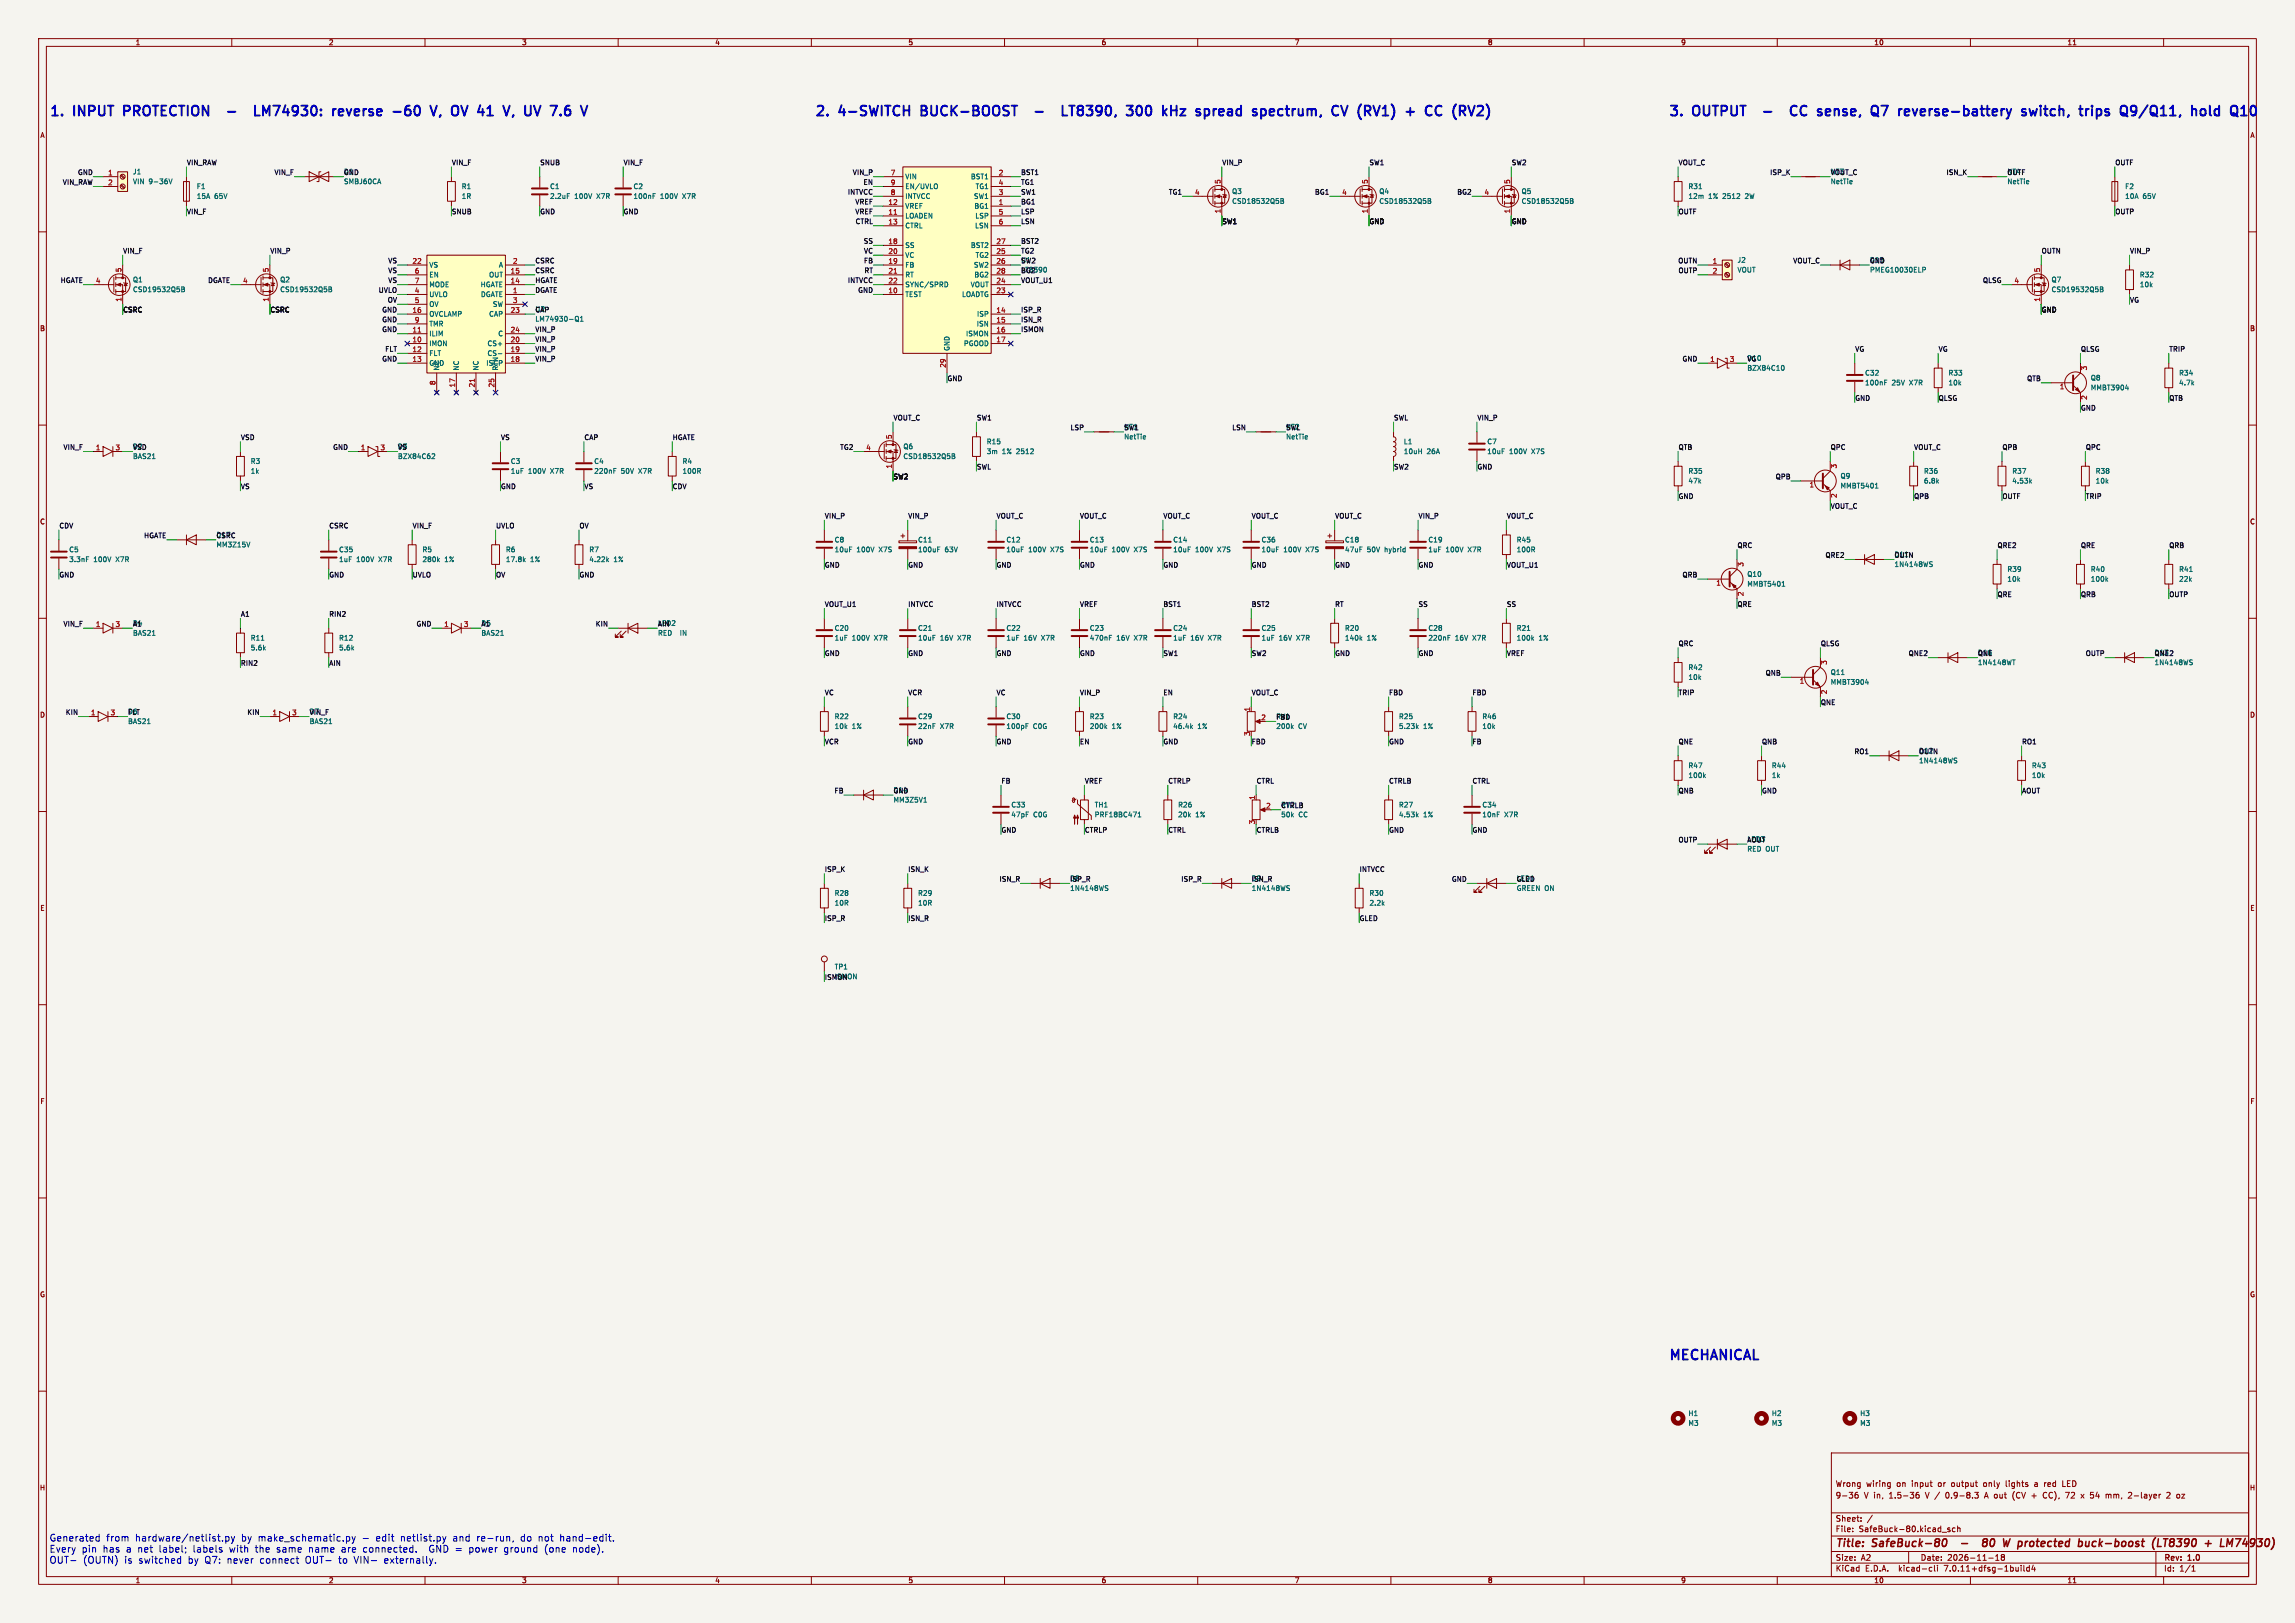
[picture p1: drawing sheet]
<svg xmlns="http://www.w3.org/2000/svg" width="594mm" height="420mm" viewBox="0 0 594 420" stroke-linecap="round" stroke-linejoin="round" font-family="sans-serif">
<defs><g id="words">
<g font-size="3.5" fill="#0000c2">
<text x="12.7" y="30.2">1.</text>
<text x="19.3" y="30.2">INPUT</text>
<text x="33.2" y="30.2">PROTECTION</text>
<text x="71.2" y="30.2">LM74930:</text>
<text x="92.4" y="30.2">reverse</text>
<text x="109" y="30.2">-60</text>
<text x="119.9" y="30.2">V,</text>
<text x="126.3" y="30.2">OV</text>
<text x="134.1" y="30.2">41</text>
<text x="141.9" y="30.2">V,</text>
<text x="148.2" y="30.2">UV</text>
<text x="210.8" y="30.2">2.</text>
<text x="217.4" y="30.2">4-SWITCH</text>
<text x="239.6" y="30.2">BUCK-BOOST</text>
<text x="280.2" y="30.2">LT8390,</text>
<text x="298" y="30.2">300</text>
<text x="308.2" y="30.2">kHz</text>
<text x="317.9" y="30.2">spread</text>
<text x="333.6" y="30.2">spectrum,</text>
<text x="355.2" y="30.2">CV</text>
<text x="362.8" y="30.2">(RV1)</text>
<text x="376.3" y="30.2">+</text>
<text x="382.4" y="30.2">CC</text>
<text x="431.8" y="30.2">3.</text>
<text x="438.4" y="30.2">OUTPUT</text>
<text x="467.7" y="30.2">CC</text>
<text x="475.8" y="30.2">sense,</text>
<text x="490.7" y="30.2">Q7</text>
<text x="498.7" y="30.2">reverse-battery</text>
<text x="531.7" y="30.2">switch,</text>
<text x="547.7" y="30.2">trips</text>
<text x="559.2" y="30.2">Q9/Q11,</text>
<text x="578.6" y="30.2">hold</text>
<text x="431.8" y="352.1">MECHANICAL</text>
</g>
<g font-size="2.8" fill="#840000">
<text x="475" y="400.9">Title:</text>
<text x="484.7" y="400.9">SafeBuck-80</text>
<text x="516.4" y="400.9">80</text>
<text x="522.6" y="400.9">W protected</text>
<text x="543.6" y="400.9">buck-boost</text>
<text x="563.5" y="400.9">(LT8390</text>
<text x="582.8" y="400.9">LM74930)</text>
</g>
<g font-size="2.5" fill="#0000c2">
<text x="12.7" y="399">Generated</text>
<text x="12.7" y="401.9">Every</text>
<text x="21.1" y="401.9">pin</text>
<text x="26.6" y="401.9">has</text>
<text x="27.4" y="399">from</text>
<text x="32.7" y="401.9">a net</text>
<text x="35" y="399">hardware/netlist.py</text>
<text x="41.4" y="401.9">label;</text>
<text x="50.3" y="401.9">labels</text>
<text x="59.8" y="401.9">with</text>
<text x="62.5" y="399">by</text>
<text x="66.6" y="401.9">the</text>
<text x="67" y="399">make_schematic.py</text>
<text x="72.2" y="401.9">same</text>
<text x="80.6" y="401.9">name</text>
<text x="89.2" y="401.9">are</text>
<text x="94" y="399">-</text>
<text x="94.9" y="401.9">connected.</text>
<text x="97.6" y="399">edit</text>
<text x="104.1" y="399">netlist.py</text>
<text x="112.2" y="401.9">GND =</text>
<text x="117.7" y="399">and</text>
<text x="122.7" y="401.9">power</text>
<text x="124" y="399">re-run,</text>
<text x="131.9" y="401.9">ground</text>
<text x="135.5" y="399">do</text>
<text x="140.1" y="399">not</text>
<text x="142.5" y="401.9">(one</text>
<text x="145.8" y="399">hand-edit.</text>
<text x="149.8" y="401.9">node).</text>
<text x="12.7" y="404.7">OUT-</text>
<text x="21.4" y="404.7">(OUTN)</text>
<text x="32.2" y="404.7">is</text>
<text x="35.9" y="404.7">switched</text>
<text x="48.8" y="404.7">by</text>
<text x="53.3" y="404.7">Q7:</text>
<text x="59.1" y="404.7">never</text>
<text x="67.7" y="404.7">connect</text>
<text x="79.6" y="404.7">OUT-</text>
<text x="88.3" y="404.7">to</text>
<text x="92.4" y="404.7">VIN-</text>
<text x="100.3" y="404.7">externally.</text>
</g>
<g font-size="2.1" fill="#840000">
<text x="475" y="388">9-36</text>
<text x="475" y="385">Wrong</text>
<text x="482.4" y="388">V in,</text>
<text x="483" y="385">wiring</text>
<text x="489.1" y="388">1.5-36</text>
<text x="491" y="385">on</text>
<text x="495" y="385">input</text>
<text x="498.7" y="388">V /</text>
<text x="501.9" y="385">or</text>
<text x="504.2" y="388">0.9-8.3</text>
<text x="505.5" y="385">output</text>
<text x="513.9" y="385">only</text>
<text x="514.5" y="388">A out</text>
<text x="519.9" y="385">lights</text>
<text x="521.9" y="388">(CV</text>
<text x="527" y="388">+</text>
<text x="527.5" y="385">a</text>
<text x="530.1" y="385">red</text>
<text x="530.2" y="388">CC),</text>
<text x="535" y="385">LED</text>
<text x="536.2" y="388">72</text>
<text x="540.3" y="388">x</text>
<text x="542.8" y="388">54</text>
<text x="547" y="388">mm,</text>
<text x="553" y="388">2-layer</text>
<text x="563.1" y="388">2</text>
<text x="475" y="394">Sheet:</text>
<text x="475" y="396.7">File:</text>
<text x="481.1" y="396.7">SafeBuck-80.kicad_sch</text>
<text x="475" y="406.9">KiCad</text>
<text x="475" y="404.1">Size:</text>
<text x="481.7" y="404.1">A2</text>
<text x="482.7" y="406.9">E.D.A.</text>
<text x="491.6" y="406.9">kicad-cli</text>
<text x="497" y="404.1">Date:</text>
<text x="503.5" y="406.9">7.0.11+dfsg-1build4</text>
<text x="504" y="404.1">2026-11-18</text>
<text x="560" y="404.3">Rev:</text>
<text x="560" y="406.9">Id:</text>
<text x="564.1" y="406.9">1/1</text>
<text x="566.4" y="404.3">1.0</text>
</g>
<g font-size="1.8" fill="#840000">
<text x="35" y="11.9">1</text>
<text x="85" y="11.9">2</text>
<text x="135" y="11.9">3</text>
<text x="185" y="11.9">4</text>
<text x="235" y="11.9">5</text>
<text x="285" y="11.9">6</text>
<text x="335" y="11.9">7</text>
<text x="385" y="11.9">8</text>
<text x="435" y="11.9">9</text>
<text x="485" y="11.9">10</text>
<text x="535" y="11.9">11</text>
<text x="10.3" y="35.9">A</text>
<text x="582.3" y="35.9">A</text>
<text x="10.3" y="85.9">B</text>
<text x="582.3" y="85.9">B</text>
<text x="10.3" y="135.9">C</text>
<text x="582.3" y="135.9">C</text>
<text x="10.3" y="185.9">D</text>
<text x="582.3" y="185.9">D</text>
<text x="10.3" y="235.9">E</text>
<text x="582.3" y="235.9">E</text>
<text x="10.3" y="285.9">F</text>
<text x="582.3" y="285.9">F</text>
<text x="10.3" y="335.9">G</text>
<text x="582.3" y="335.9">G</text>
<text x="10.2" y="385.9">H</text>
<text x="582.2" y="385.9">H</text>
<text x="35" y="409.9">1</text>
<text x="85" y="409.9">2</text>
<text x="135" y="409.9">3</text>
<text x="185" y="409.9">4</text>
<text x="235" y="409.9">5</text>
<text x="285" y="409.9">6</text>
<text x="335" y="409.9">7</text>
<text x="385" y="409.9">8</text>
<text x="435" y="409.9">9</text>
<text x="485" y="409.9">10</text>
<text x="535" y="409.9">11</text>
</g>
<g font-size="1.8" fill="#0f0f0f">
<text x="16.1" y="47.9">VIN_RAW</text>
<text x="20.1" y="45.4">GND</text>
<text x="48.3" y="42.8">VIN_RAW</text>
<text x="70.9" y="45.4">VIN_F</text>
<text x="88.9" y="45.4">GND</text>
<text x="88.9" y="45.3">D1</text>
<text x="116.8" y="42.8">VIN_F</text>
<text x="139.7" y="42.8">SNUB</text>
<text x="161.3" y="42.8">VIN_F</text>
<text x="220.6" y="45.4">VIN_P</text>
<text x="223.4" y="47.9">EN</text>
<text x="264.2" y="47.9">TG1</text>
<text x="264.2" y="45.4">BST1</text>
<text x="316.2" y="42.8">VIN_P</text>
<text x="354.3" y="42.8">SW1</text>
<text x="391.2" y="42.8">SW2</text>
<text x="434.3" y="42.8">VOUT_C</text>
<text x="458" y="45.4">ISP_K</text>
<text x="473.7" y="45.4">VOUT_C</text>
<text x="473.7" y="45.3">NT3</text>
<text x="503.7" y="45.4">ISN_K</text>
<text x="519.4" y="45.4">OUTF</text>
<text x="519.4" y="45.3">NT4</text>
<text x="547.4" y="42.8">OUTF</text>
<text x="219.3" y="50.4">INTVCC</text>
<text x="221.3" y="53">VREF</text>
<text x="264.2" y="53">BG1</text>
<text x="264.2" y="50.4">SW1</text>
<text x="302.4" y="50.4">TG1</text>
<text x="340.2" y="50.4">BG1</text>
<text x="377" y="50.4">BG2</text>
<text x="48.3" y="55.5">VIN_F</text>
<text x="116.8" y="55.5">SNUB</text>
<text x="139.7" y="55.5">GND</text>
<text x="161.3" y="55.5">GND</text>
<text x="221.3" y="55.5">VREF</text>
<text x="221.3" y="58.1">CTRL</text>
<text x="264.2" y="58.1">LSN</text>
<text x="264.2" y="55.5">LSP</text>
<text x="316.2" y="58.1">SW1</text>
<text x="354.3" y="58.1">GND</text>
<text x="391.2" y="58.1">GND</text>
<text x="434.3" y="55.5">OUTF</text>
<text x="547.4" y="55.5">OUTP</text>
<text x="31.7" y="65.7">VIN_F</text>
<text x="69.8" y="65.7">VIN_P</text>
<text x="223.4" y="63.1">SS</text>
<text x="223.5" y="65.7">VC</text>
<text x="264.2" y="65.7">TG2</text>
<text x="264.2" y="63.1">BST2</text>
<text x="528.3" y="65.7">OUTN</text>
<text x="551.2" y="65.7">VIN_P</text>
<text x="100.4" y="68.2">VS</text>
<text x="100.4" y="70.8">VS</text>
<text x="138.4" y="70.8">CSRC</text>
<text x="138.4" y="68.2">CSRC</text>
<text x="223.5" y="68.2">FB</text>
<text x="223.6" y="70.8">RT</text>
<text x="264.2" y="70.8">BG2</text>
<text x="264.2" y="68.2">SW2</text>
<text x="264.2" y="68.2">U1</text>
<text x="434.3" y="68.2">OUTN</text>
<text x="434.3" y="70.8">OUTP</text>
<text x="464" y="68.2">VOUT_C</text>
<text x="483.9" y="68.2">D15</text>
<text x="15.6" y="73.3">HGATE</text>
<text x="53.7" y="73.3">DGATE</text>
<text x="97.9" y="75.8">UVLO</text>
<text x="100.4" y="73.3">VS</text>
<text x="138.4" y="75.8">DGATE</text>
<text x="138.4" y="73.3">HGATE</text>
<text x="219.3" y="73.3">INTVCC</text>
<text x="222" y="75.8">GND</text>
<text x="264.2" y="73.3">VOUT_U1</text>
<text x="513.1" y="73.3">QLSG</text>
<text x="31.7" y="80.9">CSRC</text>
<text x="69.8" y="80.9">CSRC</text>
<text x="98.8" y="80.9">GND</text>
<text x="98.8" y="83.5">GND</text>
<text x="100.2" y="78.4">OV</text>
<text x="138.4" y="80.9">CAP</text>
<text x="138.4" y="80.9">U2</text>
<text x="264.2" y="80.9">ISP_R</text>
<text x="264.2" y="83.5">ISN_R</text>
<text x="528.3" y="80.9">GND</text>
<text x="551.2" y="78.4">VG</text>
<text x="98.8" y="86">GND</text>
<text x="138.4" y="86">VIN_P</text>
<text x="138.4" y="88.5">VIN_P</text>
<text x="264.2" y="86">ISMON</text>
<text x="98.8" y="93.6">GND</text>
<text x="99.6" y="91.1">FLT</text>
<text x="138.4" y="93.6">VIN_P</text>
<text x="138.4" y="91.1">VIN_P</text>
<text x="435.3" y="93.6">GND</text>
<text x="452.1" y="93.6">VG</text>
<text x="480.1" y="91.1">VG</text>
<text x="501.6" y="91.1">VG</text>
<text x="538.5" y="91.1">QLSG</text>
<text x="561.3" y="91.1">TRIP</text>
<text x="245.1" y="98.7">GND</text>
<text x="524.5" y="98.7">QTB</text>
<text x="480.1" y="103.8">GND</text>
<text x="501.6" y="103.8">QLSG</text>
<text x="538.5" y="106.3">GND</text>
<text x="561.3" y="103.8">QTB</text>
<text x="62.2" y="113.9">VSD</text>
<text x="129.5" y="113.9">VS</text>
<text x="151.1" y="113.9">CAP</text>
<text x="174" y="113.9">HGATE</text>
<text x="231.1" y="108.9">VOUT_C</text>
<text x="252.7" y="108.9">SW1</text>
<text x="277" y="111.4">LSP</text>
<text x="290.8" y="111.4">NT1</text>
<text x="318.8" y="111.4">LSN</text>
<text x="332.8" y="111.4">NT2</text>
<text x="360.7" y="108.9">SWL</text>
<text x="382.3" y="108.9">VIN_P</text>
<text x="16.3" y="116.5">VIN_F</text>
<text x="34.3" y="116.5">VSD</text>
<text x="34.3" y="116.4">D2</text>
<text x="86.1" y="116.5">GND</text>
<text x="102.9" y="116.4">D3</text>
<text x="217.3" y="116.5">TG2</text>
<text x="434.3" y="116.5">QTB</text>
<text x="473.7" y="116.5">QPC</text>
<text x="495.3" y="116.5">VOUT_C</text>
<text x="518.2" y="116.5">QPB</text>
<text x="539.8" y="116.5">QPC</text>
<text x="231.1" y="124.1">SW2</text>
<text x="252.7" y="121.6">SWL</text>
<text x="360.7" y="121.6">SW2</text>
<text x="382.3" y="121.6">GND</text>
<text x="459.5" y="124.1">QPB</text>
<text x="62.2" y="126.6">VS</text>
<text x="129.5" y="126.6">GND</text>
<text x="151.1" y="126.6">VS</text>
<text x="174" y="126.6">CDV</text>
<text x="434.3" y="129.2">GND</text>
<text x="473.7" y="131.7">VOUT_C</text>
<text x="495.3" y="129.2">QPB</text>
<text x="518.2" y="129.2">OUTF</text>
<text x="539.8" y="129.2">TRIP</text>
<text x="15.2" y="136.8">CDV</text>
<text x="85.1" y="136.8">CSRC</text>
<text x="106.7" y="136.8">VIN_F</text>
<text x="128.3" y="136.8">UVLO</text>
<text x="149.9" y="136.8">OV</text>
<text x="213.4" y="134.3">VIN_P</text>
<text x="234.9" y="134.3">VIN_P</text>
<text x="257.8" y="134.3">VOUT_C</text>
<text x="279.4" y="134.3">VOUT_C</text>
<text x="301" y="134.3">VOUT_C</text>
<text x="323.8" y="134.3">VOUT_C</text>
<text x="345.4" y="134.3">VOUT_C</text>
<text x="367" y="134.3">VIN_P</text>
<text x="389.9" y="134.3">VOUT_C</text>
<text x="37.2" y="139.3">HGATE</text>
<text x="55.9" y="139.3">CSRC</text>
<text x="55.9" y="139.3">D17</text>
<text x="449.6" y="141.9">QRC</text>
<text x="516.9" y="141.9">QRE2</text>
<text x="538.5" y="141.9">QRE</text>
<text x="561.3" y="141.9">QRB</text>
<text x="15.2" y="149.5">GND</text>
<text x="85.1" y="149.5">GND</text>
<text x="106.7" y="149.5">UVLO</text>
<text x="128.3" y="149.5">OV</text>
<text x="149.9" y="149.5">GND</text>
<text x="213.4" y="147">GND</text>
<text x="234.9" y="147">GND</text>
<text x="257.8" y="147">GND</text>
<text x="279.4" y="147">GND</text>
<text x="301" y="147">GND</text>
<text x="323.8" y="147">GND</text>
<text x="345.4" y="147">GND</text>
<text x="367" y="147">GND</text>
<text x="389.9" y="147">VOUT_U1</text>
<text x="435.3" y="149.5">QRB</text>
<text x="472.4" y="144.4">QRE2</text>
<text x="490.2" y="144.4">OUTN</text>
<text x="490.2" y="144.4">D11</text>
<text x="516.9" y="154.6">QRE</text>
<text x="538.5" y="154.6">QRB</text>
<text x="561.3" y="154.6">OUTP</text>
<text x="62.2" y="159.7">A1</text>
<text x="85.1" y="159.7">RIN2</text>
<text x="213.4" y="157.1">VOUT_U1</text>
<text x="234.9" y="157.1">INTVCC</text>
<text x="257.8" y="157.1">INTVCC</text>
<text x="279.4" y="157.1">VREF</text>
<text x="301" y="157.1">BST1</text>
<text x="323.8" y="157.1">BST2</text>
<text x="345.4" y="157.1">RT</text>
<text x="367" y="157.1">SS</text>
<text x="389.9" y="157.1">SS</text>
<text x="449.6" y="157.1">QRE</text>
<text x="16.3" y="162.2">VIN_F</text>
<text x="34.3" y="162.2">A1</text>
<text x="107.7" y="162.2">GND</text>
<text x="124.5" y="162.2">A1</text>
<text x="154.1" y="162.2">KIN</text>
<text x="170.2" y="162.2">AIN</text>
<text x="434.3" y="167.3">QRC</text>
<text x="471.2" y="167.3">QLSG</text>
<text x="62.2" y="172.4">RIN2</text>
<text x="85.1" y="172.4">AIN</text>
<text x="213.4" y="169.8">GND</text>
<text x="234.9" y="169.8">GND</text>
<text x="257.8" y="169.8">GND</text>
<text x="279.4" y="169.8">GND</text>
<text x="301" y="169.8">SW1</text>
<text x="323.8" y="169.8">SW2</text>
<text x="345.4" y="169.8">GND</text>
<text x="367" y="169.8">GND</text>
<text x="389.9" y="169.8">VREF</text>
<text x="493.9" y="169.8">QNE2</text>
<text x="511.8" y="169.8">D16</text>
<text x="539.7" y="169.8">OUTP</text>
<text x="557.5" y="169.8">QNE2</text>
<text x="557.5" y="169.8">D13</text>
<text x="213.4" y="180">VC</text>
<text x="234.9" y="180">VCR</text>
<text x="257.8" y="180">VC</text>
<text x="279.4" y="180">VIN_P</text>
<text x="301" y="180">EN</text>
<text x="323.8" y="180">VOUT_C</text>
<text x="359.4" y="180">FBD</text>
<text x="381" y="180">FBD</text>
<text x="434.3" y="180">TRIP</text>
<text x="456.9" y="174.9">QNB</text>
<text x="16.9" y="185.1">KIN</text>
<text x="33" y="185">D6</text>
<text x="63.9" y="185.1">KIN</text>
<text x="80" y="185.1">VIN_F</text>
<text x="80" y="185">D7</text>
<text x="471.2" y="182.5">QNE</text>
<text x="330.2" y="186.3">RV1</text>
<text x="213.4" y="192.7">VCR</text>
<text x="234.9" y="192.7">GND</text>
<text x="257.8" y="192.7">GND</text>
<text x="279.4" y="192.7">EN</text>
<text x="301" y="192.7">GND</text>
<text x="323.8" y="192.7">FBD</text>
<text x="359.4" y="192.7">GND</text>
<text x="381" y="192.7">FB</text>
<text x="434.3" y="192.7">QNE</text>
<text x="455.9" y="192.7">QNB</text>
<text x="479.9" y="195.2">RO1</text>
<text x="496.6" y="195.2">OUTN</text>
<text x="496.6" y="195.2">D12</text>
<text x="523.2" y="192.7">RO1</text>
<text x="259.1" y="202.9">FB</text>
<text x="280.7" y="202.9">VREF</text>
<text x="302.3" y="202.9">CTRLP</text>
<text x="325.1" y="202.9">CTRL</text>
<text x="359.4" y="202.9">CTRLB</text>
<text x="381" y="202.9">CTRL</text>
<text x="215.9" y="205.4">FB</text>
<text x="231.1" y="205.3">D14</text>
<text x="331.5" y="209.2">CTRLB</text>
<text x="331.5" y="209.1">RV2</text>
<text x="434.3" y="205.4">QNB</text>
<text x="455.9" y="205.4">GND</text>
<text x="523.2" y="205.4">AOUT</text>
<text x="259.1" y="215.6">GND</text>
<text x="280.7" y="215.6">CTRLP</text>
<text x="302.3" y="215.6">CTRL</text>
<text x="325.1" y="215.6">CTRLB</text>
<text x="359.4" y="215.6">GND</text>
<text x="381" y="215.6">GND</text>
<text x="434.3" y="218.1">OUTP</text>
<text x="452.1" y="218">LED3</text>
<text x="213.4" y="225.7">ISP_K</text>
<text x="234.9" y="225.7">ISN_K</text>
<text x="351.8" y="225.7">INTVCC</text>
<text x="258.6" y="228.3">ISN_R</text>
<text x="276.9" y="228.3">ISP_R</text>
<text x="276.9" y="228.2">D8</text>
<text x="305.6" y="228.3">ISP_R</text>
<text x="323.8" y="228.3">ISN_R</text>
<text x="323.9" y="228.2">D9</text>
<text x="375.7" y="228.3">GND</text>
<text x="392.4" y="228.2">LED1</text>
<text x="213.4" y="238.4">ISP_R</text>
<text x="234.9" y="238.4">ISN_R</text>
<text x="351.8" y="238.4">GLED</text>
<text x="213.4" y="253.7">ISMON</text>
<text x="215.9" y="253.6">ISMON</text>
</g>
<g font-size="1.8" fill="#a90000">
<text x="27.9" y="45.5">1</text>
<text x="230.4" y="45.5">7</text>
<text x="258.4" y="45.5">2</text>
<text x="316" y="47.7" transform="rotate(-90 316 47.7)">5</text>
<text x="354.1" y="47.7" transform="rotate(-90 354.1 47.7)">5</text>
<text x="390.9" y="47.7" transform="rotate(-90 390.9 47.7)">5</text>
<text x="27.9" y="48">2</text>
<text x="229.8" y="53.1">12</text>
<text x="230.4" y="50.5">8</text>
<text x="230.4" y="48">9</text>
<text x="258.4" y="53.1">1</text>
<text x="258.4" y="50.5">3</text>
<text x="258.4" y="48">4</text>
<text x="309.2" y="50.5">4</text>
<text x="347.3" y="50.5">4</text>
<text x="384.1" y="50.5">4</text>
<text x="229.8" y="55.6">11</text>
<text x="229.8" y="58.2">13</text>
<text x="258.4" y="55.6">5</text>
<text x="258.4" y="58.2">6</text>
<text x="316" y="55.3" transform="rotate(-90 316 55.3)">1</text>
<text x="354.1" y="55.3" transform="rotate(-90 354.1 55.3)">1</text>
<text x="390.9" y="55.3" transform="rotate(-90 390.9 55.3)">1</text>
<text x="229.8" y="63.2">18</text>
<text x="229.8" y="65.8">20</text>
<text x="257.8" y="65.8">25</text>
<text x="257.8" y="63.2">27</text>
<text x="31.5" y="70.6" transform="rotate(-90 31.5 70.6)">5</text>
<text x="69.6" y="70.6" transform="rotate(-90 69.6 70.6)">5</text>
<text x="106.6" y="68.3">22</text>
<text x="107.2" y="70.9">6</text>
<text x="132" y="70.9">15</text>
<text x="132.6" y="68.3">2</text>
<text x="229.8" y="68.3">19</text>
<text x="229.8" y="70.9">21</text>
<text x="257.8" y="68.3">26</text>
<text x="257.8" y="70.9">28</text>
<text x="443.2" y="68.3">1</text>
<text x="443.2" y="70.9">2</text>
<text x="528.1" y="70.6" transform="rotate(-90 528.1 70.6)">5</text>
<text x="24.7" y="73.4">4</text>
<text x="62.8" y="73.4">4</text>
<text x="107.2" y="75.9">4</text>
<text x="107.2" y="73.4">7</text>
<text x="132" y="73.4">14</text>
<text x="132.6" y="75.9">1</text>
<text x="229.8" y="75.9">10</text>
<text x="229.8" y="73.4">22</text>
<text x="257.8" y="75.9">23</text>
<text x="257.8" y="73.4">24</text>
<text x="521.3" y="73.4">4</text>
<text x="31.5" y="78.2" transform="rotate(-90 31.5 78.2)">1</text>
<text x="69.6" y="78.2" transform="rotate(-90 69.6 78.2)">1</text>
<text x="106.6" y="81">16</text>
<text x="107.2" y="78.5">5</text>
<text x="107.2" y="83.6">9</text>
<text x="132" y="81">23</text>
<text x="132.6" y="78.5">3</text>
<text x="257.8" y="81">14</text>
<text x="257.8" y="83.6">15</text>
<text x="528.1" y="78.2" transform="rotate(-90 528.1 78.2)">1</text>
<text x="106.6" y="88.6">10</text>
<text x="106.6" y="86.1">11</text>
<text x="132" y="88.6">20</text>
<text x="132" y="86.1">24</text>
<text x="257.8" y="86.1">16</text>
<text x="257.8" y="88.6">17</text>
<text x="106.6" y="91.2">12</text>
<text x="106.6" y="93.7">13</text>
<text x="132" y="93.7">18</text>
<text x="132" y="91.2">19</text>
<text x="244.9" y="95.3" transform="rotate(-90 244.9 95.3)">29</text>
<text x="442.5" y="93.7">1</text>
<text x="447.6" y="93.7">3</text>
<text x="540.5" y="96" transform="rotate(-90 540.5 96)">3</text>
<text x="112.8" y="99.8" transform="rotate(-90 112.8 99.8)">8</text>
<text x="117.9" y="100.4" transform="rotate(-90 117.9 100.4)">17</text>
<text x="122.9" y="100.4" transform="rotate(-90 122.9 100.4)">21</text>
<text x="128" y="100.4" transform="rotate(-90 128 100.4)">25</text>
<text x="533" y="101">1</text>
<text x="540.5" y="103.6" transform="rotate(-90 540.5 103.6)">2</text>
<text x="230.9" y="113.7" transform="rotate(-90 230.9 113.7)">5</text>
<text x="24.7" y="116.6">1</text>
<text x="29.8" y="116.6">3</text>
<text x="93.3" y="116.6">1</text>
<text x="98.4" y="116.6">3</text>
<text x="224.1" y="116.6">4</text>
<text x="230.9" y="121.4" transform="rotate(-90 230.9 121.4)">1</text>
<text x="475.7" y="121.4" transform="rotate(-90 475.7 121.4)">3</text>
<text x="468.2" y="126.4">1</text>
<text x="475.7" y="129" transform="rotate(-90 475.7 129)">2</text>
<text x="451.6" y="146.8" transform="rotate(-90 451.6 146.8)">3</text>
<text x="444.1" y="151.8">1</text>
<text x="451.6" y="154.4" transform="rotate(-90 451.6 154.4)">2</text>
<text x="24.7" y="162.3">1</text>
<text x="29.8" y="162.3">3</text>
<text x="114.9" y="162.3">1</text>
<text x="119.9" y="162.3">3</text>
<text x="473.2" y="172.2" transform="rotate(-90 473.2 172.2)">3</text>
<text x="465.7" y="177.2">1</text>
<text x="473.2" y="179.8" transform="rotate(-90 473.2 179.8)">2</text>
<text x="23.4" y="185.2">1</text>
<text x="28.5" y="185.2">3</text>
<text x="70.4" y="185.2">1</text>
<text x="75.5" y="185.2">3</text>
<text x="323.6" y="184.2" transform="rotate(-90 323.6 184.2)">1</text>
<text x="323.6" y="190.6" transform="rotate(-90 323.6 190.6)">3</text>
<text x="326.3" y="186.4">2</text>
<text x="324.9" y="207.1" transform="rotate(-90 324.9 207.1)">1</text>
<text x="327.6" y="209.3">2</text>
<text x="324.9" y="213.4" transform="rotate(-90 324.9 213.4)">3</text>
</g>
<g font-size="1.8" fill="#006464">
<text x="34.3" y="45.3">J1</text>
<text x="34.3" y="47.9">VIN</text>
<text x="38.5" y="47.9">9-36V</text>
<text x="88.9" y="47.9">SMBJ60CA</text>
<text x="234.2" y="46.6">VIN</text>
<text x="251.2" y="46.6">BST1</text>
<text x="473.7" y="47.9">NetTie</text>
<text x="519.4" y="47.9">NetTie</text>
<text x="50.8" y="49.1">F1</text>
<text x="50.8" y="51.7">15A</text>
<text x="55.5" y="51.7">65V</text>
<text x="119.4" y="49.1">R1</text>
<text x="119.4" y="51.7">1R</text>
<text x="142.2" y="49.1">C1</text>
<text x="142.2" y="51.7">2.2uF</text>
<text x="148.7" y="51.7">100V</text>
<text x="154.6" y="51.7">X7R</text>
<text x="163.8" y="49.1">C2</text>
<text x="163.8" y="51.7">100nF</text>
<text x="170.9" y="51.7">100V</text>
<text x="176.8" y="51.7">X7R</text>
<text x="234.2" y="51.7">INTVCC</text>
<text x="234.2" y="49.1">EN/UVLO</text>
<text x="252" y="51.7">SW1</text>
<text x="252.4" y="49.1">TG1</text>
<text x="318.8" y="50.4">Q3</text>
<text x="318.8" y="52.9">CSD18532Q5B</text>
<text x="356.9" y="50.4">Q4</text>
<text x="356.9" y="52.9">CSD18532Q5B</text>
<text x="393.7" y="50.4">Q5</text>
<text x="393.7" y="52.9">CSD18532Q5B</text>
<text x="436.9" y="49.1">R31</text>
<text x="436.9" y="51.7">12m</text>
<text x="442.2" y="51.7">1%</text>
<text x="446" y="51.7">2512</text>
<text x="452" y="51.7">2W</text>
<text x="549.9" y="49.1">F2</text>
<text x="549.9" y="51.7">10A</text>
<text x="554.6" y="51.7">65V</text>
<text x="234.2" y="56.7">LOADEN</text>
<text x="234.2" y="54.2">VREF</text>
<text x="234.2" y="59.3">CTRL</text>
<text x="252.1" y="54.2">BG1</text>
<text x="252.3" y="59.3">LSN</text>
<text x="252.3" y="56.7">LSP</text>
<text x="234.2" y="64.4">SS</text>
<text x="251.2" y="64.4">BST2</text>
<text x="111" y="69.4">VS</text>
<text x="111" y="72">EN</text>
<text x="126.5" y="72">OUT</text>
<text x="129" y="69.4">A</text>
<text x="234.2" y="69.4">FB</text>
<text x="234.2" y="66.9">VC</text>
<text x="234.2" y="72">RT</text>
<text x="252" y="69.4">SW2</text>
<text x="252.1" y="72">BG2</text>
<text x="252.4" y="66.9">TG2</text>
<text x="264.2" y="70.7">LT8390</text>
<text x="449.6" y="68.2">J2</text>
<text x="449.6" y="70.7">VOUT</text>
<text x="483.9" y="70.7">PMEG10030ELP</text>
<text x="553.7" y="72">R32</text>
<text x="34.3" y="73.3">Q1</text>
<text x="34.3" y="75.8">CSD19532Q5B</text>
<text x="72.4" y="73.3">Q2</text>
<text x="72.4" y="75.8">CSD19532Q5B</text>
<text x="111" y="77.1">UVLO</text>
<text x="111" y="74.5">MODE</text>
<text x="124.3" y="74.5">HGATE</text>
<text x="124.4" y="77.1">DGATE</text>
<text x="234.2" y="77.1">TEST</text>
<text x="234.2" y="74.5">SYNC/SPRD</text>
<text x="248.9" y="77.1">LOADTG</text>
<text x="251.1" y="74.5">VOUT</text>
<text x="530.9" y="73.3">Q7</text>
<text x="530.9" y="75.8">CSD19532Q5B</text>
<text x="553.7" y="74.5">10k</text>
<text x="111" y="82.1">OVCLAMP</text>
<text x="111" y="79.6">OV</text>
<text x="126.5" y="82.1">CAP</text>
<text x="127.4" y="79.6">SW</text>
<text x="138.4" y="83.4">LM74930-Q1</text>
<text x="252.7" y="82.1">ISP</text>
<text x="111" y="89.8">IMON</text>
<text x="111" y="87.2">ILIM</text>
<text x="111" y="84.7">TMR</text>
<text x="126" y="89.8">CS+</text>
<text x="128.8" y="87.2">C</text>
<text x="249.4" y="89.8">PGOOD</text>
<text x="249.9" y="87.2">ISMON</text>
<text x="252.7" y="84.7">ISN</text>
<text x="111" y="92.3">FLT</text>
<text x="111" y="94.8">GND</text>
<text x="125.7" y="94.8">ISCP</text>
<text x="126" y="92.3">CS-</text>
<text x="246" y="90.9" transform="rotate(-90 246 90.9)">GND</text>
<text x="452.1" y="93.6">D10</text>
<text x="113.9" y="96" transform="rotate(-90 113.9 96)">NC</text>
<text x="119" y="96" transform="rotate(-90 119 96)">NC</text>
<text x="124.1" y="96" transform="rotate(-90 124.1 96)">NC</text>
<text x="129.1" y="96" transform="rotate(-90 129.1 96)">RTN</text>
<text x="452.1" y="96.1">BZX84C10</text>
<text x="482.6" y="97.4">C32</text>
<text x="482.6" y="99.9">100nF</text>
<text x="489.6" y="99.9">25V</text>
<text x="494.3" y="99.9">X7R</text>
<text x="504.2" y="97.4">R33</text>
<text x="504.2" y="99.9">10k</text>
<text x="541" y="98.7">Q8</text>
<text x="541" y="101.2">MMBT3904</text>
<text x="563.9" y="97.4">R34</text>
<text x="563.9" y="99.9">4.7k</text>
<text x="290.8" y="113.9">NetTie</text>
<text x="332.8" y="113.9">NetTie</text>
<text x="34.3" y="119">BAS21</text>
<text x="102.9" y="119">BZX84C62</text>
<text x="233.7" y="116.4">Q6</text>
<text x="233.7" y="119">CSD18532Q5B</text>
<text x="255.3" y="115.2">R15</text>
<text x="255.3" y="117.7">3m</text>
<text x="259.4" y="117.7">1%</text>
<text x="263.2" y="117.7">2512</text>
<text x="363.2" y="115.2">L1</text>
<text x="363.2" y="117.7">10uH</text>
<text x="369.3" y="117.7">26A</text>
<text x="384.8" y="115.2">C7</text>
<text x="384.8" y="117.7">10uF</text>
<text x="390.6" y="117.7">100V</text>
<text x="396.5" y="117.7">X7S</text>
<text x="64.8" y="120.2">R3</text>
<text x="64.8" y="122.8">1k</text>
<text x="132.1" y="120.2">C3</text>
<text x="132.1" y="122.8">1uF</text>
<text x="136.7" y="122.8">100V</text>
<text x="142.6" y="122.8">X7R</text>
<text x="153.7" y="120.2">C4</text>
<text x="153.7" y="122.8">220nF</text>
<text x="160.7" y="122.8">50V</text>
<text x="165.4" y="122.8">X7R</text>
<text x="176.5" y="120.2">R4</text>
<text x="176.5" y="122.8">100R</text>
<text x="436.9" y="122.8">R35</text>
<text x="436.9" y="125.3">47k</text>
<text x="476.3" y="124.1">Q9</text>
<text x="497.9" y="122.8">R36</text>
<text x="497.9" y="125.3">6.8k</text>
<text x="520.7" y="122.8">R37</text>
<text x="520.7" y="125.3">4.53k</text>
<text x="542.3" y="122.8">R38</text>
<text x="542.3" y="125.3">10k</text>
<text x="476.3" y="126.6">MMBT5401</text>
<text x="17.8" y="143.1">C5</text>
<text x="55.9" y="141.8">MM3Z15V</text>
<text x="87.6" y="143.1">C35</text>
<text x="109.2" y="143.1">R5</text>
<text x="130.8" y="143.1">R6</text>
<text x="152.4" y="143.1">R7</text>
<text x="215.9" y="140.6">C8</text>
<text x="215.9" y="143.1">10uF</text>
<text x="221.7" y="143.1">100V</text>
<text x="227.6" y="143.1">X7S</text>
<text x="237.5" y="143.1">100uF</text>
<text x="237.5" y="140.6">C11</text>
<text x="244.5" y="143.1">63V</text>
<text x="260.4" y="140.6">C12</text>
<text x="260.4" y="143.1">10uF</text>
<text x="266.2" y="143.1">100V</text>
<text x="272.1" y="143.1">X7S</text>
<text x="282" y="140.6">C13</text>
<text x="282" y="143.1">10uF</text>
<text x="287.8" y="143.1">100V</text>
<text x="293.7" y="143.1">X7S</text>
<text x="303.5" y="140.6">C14</text>
<text x="303.5" y="143.1">10uF</text>
<text x="309.4" y="143.1">100V</text>
<text x="315.3" y="143.1">X7S</text>
<text x="326.4" y="140.6">C36</text>
<text x="326.4" y="143.1">10uF</text>
<text x="332.2" y="143.1">100V</text>
<text x="338.1" y="143.1">X7S</text>
<text x="348" y="140.6">C18</text>
<text x="348" y="143.1">47uF</text>
<text x="353.8" y="143.1">50V</text>
<text x="358.5" y="143.1">hybrid</text>
<text x="369.6" y="140.6">C19</text>
<text x="369.6" y="143.1">1uF</text>
<text x="374.2" y="143.1">100V</text>
<text x="380.1" y="143.1">X7R</text>
<text x="392.4" y="140.6">R45</text>
<text x="392.4" y="143.1">100R</text>
<text x="17.8" y="145.6">3.3nF</text>
<text x="24.2" y="145.6">100V</text>
<text x="30.1" y="145.6">X7R</text>
<text x="87.6" y="145.6">1uF</text>
<text x="92.3" y="145.6">100V</text>
<text x="98.1" y="145.6">X7R</text>
<text x="109.2" y="145.6">280k</text>
<text x="115.1" y="145.6">1%</text>
<text x="130.8" y="145.6">17.8k</text>
<text x="137.3" y="145.6">1%</text>
<text x="152.4" y="145.6">4.22k</text>
<text x="158.8" y="145.6">1%</text>
<text x="452.1" y="149.5">Q10</text>
<text x="490.2" y="146.9">1N4148WS</text>
<text x="519.4" y="148.2">R39</text>
<text x="541" y="148.2">R40</text>
<text x="563.9" y="148.2">R41</text>
<text x="452.1" y="152">MMBT5401</text>
<text x="519.4" y="150.7">10k</text>
<text x="541" y="150.7">100k</text>
<text x="563.9" y="150.7">22k</text>
<text x="34.3" y="164.7">BAS21</text>
<text x="64.8" y="166">R11</text>
<text x="87.6" y="166">R12</text>
<text x="124.5" y="164.7">BAS21</text>
<text x="170.2" y="164.7">RED</text>
<text x="170.2" y="162.2">LED2</text>
<text x="176.2" y="164.7">IN</text>
<text x="215.9" y="163.4">C20</text>
<text x="215.9" y="166">1uF</text>
<text x="220.5" y="166">100V</text>
<text x="226.4" y="166">X7R</text>
<text x="237.5" y="163.4">C21</text>
<text x="237.5" y="166">10uF</text>
<text x="243.3" y="166">16V</text>
<text x="248" y="166">X7R</text>
<text x="260.4" y="163.4">C22</text>
<text x="260.4" y="166">1uF</text>
<text x="265" y="166">16V</text>
<text x="269.7" y="166">X7R</text>
<text x="282" y="163.4">C23</text>
<text x="282" y="166">470nF</text>
<text x="289" y="166">16V</text>
<text x="293.7" y="166">X7R</text>
<text x="303.5" y="163.4">C24</text>
<text x="303.5" y="166">1uF</text>
<text x="308.2" y="166">16V</text>
<text x="312.8" y="166">X7R</text>
<text x="326.4" y="163.4">C25</text>
<text x="326.4" y="166">1uF</text>
<text x="331" y="166">16V</text>
<text x="335.7" y="166">X7R</text>
<text x="348" y="163.4">R20</text>
<text x="348" y="166">140k</text>
<text x="353.8" y="166">1%</text>
<text x="369.6" y="163.4">C28</text>
<text x="369.6" y="166">220nF</text>
<text x="376.6" y="166">16V</text>
<text x="381.3" y="166">X7R</text>
<text x="392.4" y="163.4">R21</text>
<text x="392.4" y="166">100k</text>
<text x="398.3" y="166">1%</text>
<text x="64.8" y="168.5">5.6k</text>
<text x="87.6" y="168.5">5.6k</text>
<text x="436.9" y="173.6">R42</text>
<text x="511.8" y="172.3">1N4148WT</text>
<text x="557.5" y="172.3">1N4148WS</text>
<text x="436.9" y="176.1">10k</text>
<text x="473.7" y="174.9">Q11</text>
<text x="473.7" y="177.4">MMBT3904</text>
<text x="33" y="187.6">BAS21</text>
<text x="80" y="187.6">BAS21</text>
<text x="215.9" y="186.3">R22</text>
<text x="215.9" y="188.8">10k</text>
<text x="220.5" y="188.8">1%</text>
<text x="237.5" y="186.3">C29</text>
<text x="237.5" y="188.8">22nF</text>
<text x="243.3" y="188.8">X7R</text>
<text x="260.4" y="186.3">C30</text>
<text x="260.4" y="188.8">100pF</text>
<text x="267.4" y="188.8">C0G</text>
<text x="282" y="186.3">R23</text>
<text x="282" y="188.8">200k</text>
<text x="287.8" y="188.8">1%</text>
<text x="303.5" y="186.3">R24</text>
<text x="303.5" y="188.8">46.4k</text>
<text x="310" y="188.8">1%</text>
<text x="330.2" y="188.8">200k</text>
<text x="336" y="188.8">CV</text>
<text x="362" y="186.3">R25</text>
<text x="362" y="188.8">5.23k</text>
<text x="368.4" y="188.8">1%</text>
<text x="383.6" y="186.3">R46</text>
<text x="383.6" y="188.8">10k</text>
<text x="496.6" y="197.7">1N4148WS</text>
<text x="436.9" y="199">R47</text>
<text x="436.9" y="201.5">100k</text>
<text x="458.5" y="199">R44</text>
<text x="458.5" y="201.5">1k</text>
<text x="525.8" y="199">R43</text>
<text x="525.8" y="201.5">10k</text>
<text x="231.1" y="207.9">MM3Z5V1</text>
<text x="261.6" y="209.1">C33</text>
<text x="283.2" y="209.1">TH1</text>
<text x="304.8" y="209.1">R26</text>
<text x="362" y="209.1">R27</text>
<text x="383.6" y="209.1">C34</text>
<text x="261.6" y="211.7">47pF</text>
<text x="267.5" y="211.7">C0G</text>
<text x="283.2" y="211.7">PRF18BC471</text>
<text x="304.8" y="211.7">20k</text>
<text x="309.4" y="211.7">1%</text>
<text x="331.5" y="211.7">50k</text>
<text x="336.1" y="211.7">CC</text>
<text x="362" y="211.7">4.53k</text>
<text x="368.4" y="211.7">1%</text>
<text x="383.6" y="211.7">10nF</text>
<text x="389.4" y="211.7">X7R</text>
<text x="452.1" y="220.6">RED OUT</text>
<text x="215.9" y="232">R28</text>
<text x="237.5" y="232">R29</text>
<text x="276.9" y="230.7">1N4148WS</text>
<text x="323.9" y="230.7">1N4148WS</text>
<text x="354.3" y="232">R30</text>
<text x="392.4" y="230.7">GREEN ON</text>
<text x="215.9" y="234.5">10R</text>
<text x="237.5" y="234.5">10R</text>
<text x="354.3" y="234.5">2.2k</text>
<text x="215.9" y="251.1">TP1</text>
<text x="436.9" y="366.6">H1</text>
<text x="436.9" y="369.2">M3</text>
<text x="458.5" y="366.6">H2</text>
<text x="458.5" y="369.2">M3</text>
<text x="481.3" y="366.6">H3</text>
<text x="481.3" y="369.2">M3</text>
</g>
</g></defs>
<path d="M0 0h594v420h-594z" fill="#f5f4ef" stroke="#f5f4ef" stroke-width=".26"/>
<g fill="none" stroke="#840000" stroke-width=".26">
<path d="M10 10h574v400h-574zM12 12h570v396h-570zM60 10v2M110 10v2M160 10v2M210 10v2M260 10v2M310 10v2M360 10v2M410 10v2M460 10v2M510 10v2"/>
<path d="M536.6 11.6h.7M560 10v2M10 60h2M26.7 45.7h3.8M26.7 48.3h3.8M30.5 44.5h2.5v5h-2.5zM31.2 47.9l.9 .9M31.2 45.4l.9 .8M31.4 47.8l.9 .8M31.4 45.2l.9 .9M47.5 47h1.5v5.1h-1.5zM48.3 45.7v7.6"/>
<path d="M78.7 45.7h7.7M80 44.5v2.5l5.1-2.5v2.5zM83.1 44.5h-.6v2.5h-.5M115.8 47h2.1v5.1h-2.1zM116.8 45.7v1.3M116.8 52.1v1.2M139.7 45.7v2.8M139.7 50.5v2.8M161.3 45.7v2.8M161.3 50.5v2.8M228.6 53.3h5.1M228.6 55.9h5.1"/>
<path d="M228.6 58.4h5.1M228.6 45.7h5.1M228.6 50.8h5.1M228.6 48.3h5.1M233.7 43.2h22.8v48.2h-22.8zM256.5 53.3h5.1M256.5 55.9h5.1M256.5 58.4h5.1M256.5 45.7h5.1M256.5 50.8h5.1M256.5 48.3h5.1M308.6 50.8h5.3"/>
<path d="M313.9 48.9v3.8M314.5 50.8h1.7v5.1M314.5 49h2.5v3.6h-2.5M314.5 48.5v1M314.5 50.3v1M314.5 52.1v1M316.2 45.7v3.3M316.5 50.3l1 .2M317 50.4l.4 .7h-.8zM346.7 50.8h5.3M352 48.9v3.8M352.6 50.8h1.7v5.1"/>
<path d="M352.6 49h2.5v3.6h-2.5M352.6 48.5v1M352.6 50.3v1M352.6 52.1v1M354.3 45.7v3.3M354.6 50.3l1 .2M355.1 50.4l.4 .7h-.8zM383.5 50.8h5.4M388.9 48.9v3.8M389.4 50.8h1.8v5.1M389.4 49h2.5v3.6h-2.5M389.4 48.5v1"/>
<path d="M389.4 50.3v1M389.4 52.1v1M391.2 45.7v3.3M391.4 50.3l1 .2M391.9 50.4l.4 .7h-.8zM433.3 47h2.1v5.1h-2.1zM434.3 45.7v1.3M434.3 52.1v1.2M466.1 45.7h5.1M511.8 45.7h5.1M546.6 47h1.5v5.1h-1.5zM547.4 45.7v7.6"/>
<path d="M582 60h2M24.1 73.7h5.4M29.5 71.8v3.8M30 73.7h1.7v5M30 71.9h2.5v3.5h-2.5M30 71.4v1M30 73.2v1M30 74.9v1M31.7 68.6v3.3M32 73.2l1 .2M32.5 73.3l.4 .6h-.8zM62.2 73.7h5.4"/>
<path d="M67.6 71.8v3.8M68.1 73.7h1.7v5M68.1 71.9h2.5v3.5h-2.5M68.1 71.4v1M68.1 73.2v1M68.1 74.9v1M69.8 68.6v3.3M70.1 73.2l1 .2M70.6 73.3l.4 .6h-.8zM105.4 76.2h5.1M105.4 68.6h5.1M105.4 71.1h5.1"/>
<path d="M105.4 73.7h5.1M105.4 78.7h5.1M110.5 66h20.3v30.5h-20.3zM130.8 76.2h5.1M130.8 68.6h5.1M130.8 71.1h5.1M130.8 73.7h5.1M130.8 78.7h5.1M228.6 76.2h5.1M228.6 63.5h5.1M228.6 68.6h5.1M228.6 66h5.1"/>
<path d="M228.6 71.1h5.1M228.6 73.7h5.1M256.5 76.2h5.1M256.5 63.5h5.1M256.5 68.6h5.1M256.5 66h5.1M256.5 71.1h5.1M256.5 73.7h5.1M442 68.6h3.8M442 71.1h3.8M445.8 67.3h2.5v5.1h-2.5zM446.5 70.8l.9 .8"/>
<path d="M446.5 68.2l.9 .9M446.7 70.6l.8 .9M446.7 68.1l.8 .8M473.7 68.6h7.6M476.2 68.6l2.6-1.3v2.6zM476.2 67.3v2.6M520.7 73.7h5.3M526 71.8v3.8M526.5 73.7h1.8v5M526.5 71.9h2.6v3.5h-2.6M526.5 71.4v1M526.5 73.2v1"/>
<path d="M526.5 74.9v1M528.3 68.6v3.3M528.6 73.2l1 .2M529.1 73.3l.4 .6h-.8zM550.2 69.9h2v5h-2zM551.2 68.6v1.3M551.2 74.9v1.3M105.4 81.3h5.1M105.4 83.8h5.1M105.4 86.4h5.1M105.4 88.9h5.1M105.4 94h5.1"/>
<path d="M105.4 91.4h5.1M113 96.5v5.1M118.1 96.5v5.1M123.2 96.5v5.1M128.3 96.5v5.1M130.8 81.3h5.1M130.8 86.4h5.1M130.8 88.9h5.1M130.8 94h5.1M130.8 91.4h5.1M245.1 91.4v5.1M256.5 81.3h5.1"/>
<path d="M256.5 83.8h5.1M256.5 86.4h5.1M256.5 88.9h5.1M442 94h2.5M444.5 92.7l2.5 1.3-2.5 1.3zM446.5 92.7h.5v2.6h.5M447 94h2.6M480.1 94v2.8M480.1 98.8v2.8M500.6 95.3h2.1v5h-2.1zM501.6 94v1.3M530.9 99.1h5.7"/>
<path d="M536.6 99.7l1.9 1.9v2.5M538.5 94v2.5l-1.9 1.9M560.3 95.3h2.1v5h-2.1zM561.3 94v1.3M10 110h2M24.1 116.8h2.6M26.7 115.6l2.5 1.2-2.5 1.3zM29.2 115.6v2.5M29.2 116.8h2.5M61.2 118.1h2v5.1h-2zM62.2 116.8v1.3M92.7 116.8h2.5"/>
<path d="M95.2 115.6l2.6 1.2-2.6 1.3zM97.3 115.6h.5v2.5h.5M97.8 116.8h2.5M112.6 101.2l.8 .8M113.4 101.2l-.8 .8M117.7 101.2l.8 .8M118.5 101.2l-.8 .8M122.8 101.2l.8 .8M123.6 101.2l-.8 .8M129.5 116.8v2.8M151.1 116.8v2.8M173 118.1h2v5.1h-2z"/>
<path d="M174 116.8v1.3M223.5 116.8h5.4M228.9 114.9v3.8M229.4 116.8h1.7v5.1M229.4 115.1h2.5v3.5h-2.5M229.4 114.6v1M229.4 116.3v1M229.4 118.1v1M231.1 111.8v3.3M231.4 116.3l1 .3M231.9 116.5l.4 .6h-.8zM251.7 113h2v5.1h-2z"/>
<path d="M252.7 111.8v1.2M252.7 118.1v1.3M283.2 111.8h5.1M325.1 111.8h5.1M360.7 111.8v1.2l.4 .2 .2 .5-.2 .4-.4 .2 .4 .2 .2 .4-.2 .5-.4 .2 .4 .2 .2 .4-.2 .5-.4 .1 .4 .2 .2 .5-.2 .4-.4 .2v1.3M382.3 111.8v2.8M382.3 116.6v2.8M434.3 119.4v1.3M473.7 119.4v2.5l-1.9 1.9M495.3 119.4v1.3M501.6 100.3v1.3M518.2 119.4v1.3"/>
<path d="M539.7 119.4v1.3M561.3 100.3v1.3M582 110h2M15.2 139.7v2.8M45.7 139.7h7.6M48.3 139.7l2.5-1.3v2.6zM48.3 138.4v2.6M62.2 123.2v1.3M85.1 139.7v2.8M106.7 139.7v1.3M128.3 139.7v1.3M129.5 121.7v2.8"/>
<path d="M149.9 139.7v1.3M151.1 121.7v2.8M174 123.2v1.3M213.4 137.2v2.8M232.7 140h4.5v.5h-4.5zM233.2 138.7h1M233.7 138.2v1M234.9 137.2v2.8M257.8 137.2v2.8M279.4 137.2v2.8M301 137.2v2.8M323.8 137.2v2.8"/>
<path d="M343.2 140h4.5v.5h-4.5zM343.7 138.7h1M344.2 138.2v1M345.4 137.2v2.8M367 137.2v2.8M388.9 138.4h2v5.1h-2zM389.9 137.2v1.2M433.3 120.7h2.1v5h-2.1zM434.3 125.7v1.3M466.1 124.5h5.7M471.8 125.1l1.9 1.9v2.5M494.3 120.7h2v5h-2z"/>
<path d="M495.3 125.7v1.3M517.1 120.7h2.1v5h-2.1zM518.2 125.7v1.3M538.7 120.7h2.1v5h-2.1zM539.7 125.7v1.3M10 160h2M15.2 144.5v2.8M85.1 144.5v2.8M105.7 141h2v5.1h-2zM106.7 146.1v1.2M127.3 141h2v5.1h-2zM128.3 146.1v1.2"/>
<path d="M148.8 141h2.1v5.1h-2.1zM149.9 146.1v1.2M213.4 142v2.8M234.9 142v2.8M257.8 142v2.8M279.4 142v2.8M301 142v2.8M323.8 142v2.8M345.4 142v2.8M367 142v2.8M389.9 143.5v1.3M442 149.9h5.7"/>
<path d="M447.7 150.5l1.9 1.9v2.5M449.6 144.8v2.5l-1.9 1.9M480.1 144.8h7.6M482.6 144.8l2.5-1.3v2.6zM482.6 143.5v2.6M515.9 146.1h2v5h-2zM516.9 144.8v1.3M516.9 151.1v1.3M537.5 146.1h2v5h-2zM538.5 144.8v1.3M538.5 151.1v1.3M560.3 146.1h2.1v5h-2.1z"/>
<path d="M561.3 144.8v1.3M561.3 151.1v1.3M582 160h2M24.1 162.6h2.6M26.7 161.3l2.5 1.3-2.5 1.2zM29.2 161.3v2.5M29.2 162.6h2.5M61.2 163.8h2v5.1h-2zM62.2 162.6v1.2M62.2 168.9v1.3M84.1 163.8h2v5.1h-2zM85.1 162.6v1.2"/>
<path d="M85.1 168.9v1.3M114.3 162.6h2.5M116.8 161.3l2.6 1.3-2.6 1.2zM119.4 162.6h2.5M119.4 161.3v2.5M160 162.6h7.6M160.8 163.3l-1.5 1.5h.7h-.7v-.7M162.1 163.3l-1.6 1.5h.8h-.8v-.7M162.6 162.6l2.5-1.3v2.5zM162.6 161.3v2.5M213.4 160v2.8M213.4 164.8v2.8"/>
<path d="M234.9 160v2.8M234.9 164.8v2.8M257.8 160v2.8M257.8 164.8v2.8M279.4 160v2.8M279.4 164.8v2.8M301 160v2.8M301 164.8v2.8M323.8 160v2.8M323.8 164.8v2.8M344.4 161.3h2.1v5.1h-2.1zM345.4 160v1.3"/>
<path d="M345.4 166.4v1.2M367 160v2.8M367 164.8v2.8M388.9 161.3h2v5.1h-2zM389.9 160v1.3M389.9 166.4v1.2M433.3 171.5h2.1v5h-2.1zM434.3 170.2v1.3M434.3 176.5v1.3M463.5 175.3h5.8M469.3 175.9l1.9 1.9v2.5M471.2 170.2v2.5l-1.9 1.9"/>
<path d="M501.6 170.2h7.7M504.2 170.2l2.5-1.3v2.6zM504.2 168.9v2.6M547.4 170.2h7.6M549.9 170.2l2.5-1.3v2.6zM549.9 168.9v2.6M22.9 185.4h2.5M25.4 184.2l2.5 1.2-2.5 1.3zM27.9 184.2v2.5M27.9 185.4h2.6M69.8 185.4h2.6M72.4 184.2l2.5 1.2-2.5 1.3z"/>
<path d="M74.9 185.4h2.6M74.9 184.2v2.5M212.3 184.2h2.1v5h-2.1zM213.4 182.9v1.3M213.4 189.2v1.3M234.9 182.9v2.8M234.9 187.7v2.8M257.8 182.9v2.8M257.8 187.7v2.8M278.4 184.2h2v5h-2zM279.4 182.9v1.3M279.4 189.2v1.3"/>
<path d="M300 184.2h2v5h-2zM301 182.9v1.3M301 189.2v1.3M322.8 184.2h2.1v5h-2.1zM323.8 182.9v1.3M325.4 186.7h1M358.4 184.2h2v5h-2zM359.4 182.9v1.3M359.4 189.2v1.3M380 184.2h2v5h-2zM381 182.9v1.3M381 189.2v1.3"/>
<path d="M433.3 196.9h2.1v5h-2.1zM434.3 195.6v1.3M454.9 196.9h2v5h-2zM455.9 195.6v1.3M486.4 195.6h7.6M488.9 195.6l2.6-1.3v2.6zM488.9 194.3v2.6M522.2 196.9h2.1v5h-2.1zM523.2 195.6v1.3M10 210h2M221 205.7h7.6M223.5 205.7l2.6-1.2v2.5z"/>
<path d="M223.5 204.5v2.5M259.1 205.7v2.8M259.1 210.6v2.8M278.5 206.8l-.6 .2-.2-.1v-.3l.2-.1 .2 .2-.1 .9h-.3l-.2-.5M278.9 207v1l3.5 3.1v1M279.7 207h2v5.1h-2zM280.7 205.7v1.3M280.7 212.1v1.3M301.2 207h2.1v5.1h-2.1zM302.3 205.7v1.3M302.3 212.1v1.3M324.1 207h2v5.1h-2z"/>
<path d="M325.1 205.7v1.3M326.6 209.6h1.1M358.4 207h2v5.1h-2zM359.4 205.7v1.3M359.4 212.1v1.3M381 205.7v2.8M381 210.6v2.8M434.3 201.9v1.3M442 218.4h7.6M442.7 219.2l-1.5 1.5h.8h-.8v-.7M444 219.2l-1.5 1.5h.7h-.7v-.7M444.5 218.4l2.5-1.2v2.5z"/>
<path d="M444.5 217.2v2.5M455.9 201.9v1.3M523.2 201.9v1.3M582 210h2M212.3 229.9h2.1v5.1h-2.1zM213.4 228.6v1.3M213.4 235v1.2M233.9 229.9h2.1v5.1h-2.1zM234.9 228.6v1.3M234.9 235v1.2M266.7 228.6h7.6M269.2 228.6l2.6-1.3v2.6z"/>
<path d="M269.2 227.3v2.6M313.7 228.6h7.6M316.2 228.6l2.6-1.3v2.6zM316.2 227.3v2.6M350.8 229.9h2v5.1h-2zM351.8 228.6v1.3M351.8 235v1.2M382.3 228.6h7.6M383 229.4l-1.5 1.5h.8h-.8v-.8M384.3 229.4l-1.5 1.5h.7h-.7v-.8M384.8 228.6l2.5-1.3v2.6zM384.8 227.3v2.6"/>
<path d="M10 260h2M213.4 248.9v2.6M582 260h2M10 310h2M582 310h2M10 360h2M474 376h108v32h-108zM582 360h2M474 397.5h108M474 391.5h108M479.5 396.2v.2M479.5 395.4v.2"/>
<path d="M480.8 386.2h-.4l-.2 .3-.1 .9 .3 .3 .5-.2-.1-.7-.4-.1-.3 .3M481.7 393.5v.2M481.7 392.7v.2M484.6 392.1l-1.3 1.9M488.8 383.7h.4M489.2 383.7v1.2l-.2 .3M489.2 384.6l-.4 .1M496.6 386.2h-.4l-.2 .3-.1 .9 .3 .3 .5-.2-.1-.7-.4-.1-.3 .3M502.7 396.5h1.1M504.7 395.4h-.4l-.2 .2 .1 .2 .5 .1v.4h-.6M506 395.4h-.4l-.3 .3 .2 .6h.5M506.7 395.5l.5-.1 .1 1"/>
<path d="M506.7 394.9v1.5M511.1 386.2h.9l-.5 .5 .5 .2v.5l-.3 .3h-.4M513.7 387.2h.8M514.1 386.2l-.5 1.5M519.2 383.2l.1 1.4M521.3 386a1.74 1.74 0 0 0 .1 2.2M525.9 387.1h1.1M527.1 383.7h-.4M527.2 384.1l-.6 .2 .1 .3 .5 .1M528.8 387l.3 .6h.6M529.6 383.7l-.4 .1M529.7 386.2h-.6l-.3 .6"/>
<path d="M533.9 383.2v1.5h.7M534.6 386.2h1l-.6 1.5M538.6 386.7l.8 1M539.4 386.7l-.8 1M545.8 386.7h.5l.1 1M551.6 386.2l.1 .6-.9 .9h.9M560.8 386.3l.6-.1 .3 .4-1 1.1h1M564.7 386.7h.8l-.8 1h.8M60 408v2M110 408v2M160 408v2M210 408v2"/>
<path d="M260 408v2M310 408v2M360 408v2M410 408v2M460 408v2M474 404.5h108M474 401.5h108M494 401.5v3M499.6 405.6h.4M500 406.5l-.4 .1M500.7 405.1v1.3l.2 .2M501.5 405.1v.1"/>
<path d="M501.5 405.6v1M510 408v2M514.7 403.2h1.2M516.5 403.8h.9M516.5 402.7l.5-.4v1.5M518.2 402.9l-.2 .3 .2 .6 .6-.3-.3-.6M518.2 402.9l-.2-.3 .2-.3 .6 .3-.3 .3M518.2 402.9h.3M523.1 405.1v.1M523.1 405.6v1M523.8 405.1v1.3l.2 .2M525.2 405.6h-.4l-.3 .3 .2 .6h.5"/>
<path d="M525.2 405.1v1.5M526.2 405l-.3 1.1h.9M526.6 405.6v1M536.6 409.6h.7M558 401.5v6.5M560 408v2M567.3 406.6h.9M567.3 405.5l.4-.4v1.5"/>
<circle cx="31.7" cy="48.3" r=".63"/>
<circle cx="31.7" cy="45.7" r=".63"/>
<circle cx="315.3" cy="50.8" r="2.79"/>
<circle cx="353.4" cy="50.8" r="2.79"/>
<circle cx="390.3" cy="50.8" r="2.79"/>
<circle cx="30.9" cy="73.7" r="2.79"/>
<circle cx="69" cy="73.7" r="2.79"/>
<circle cx="447" cy="68.6" r=".63"/>
<circle cx="447" cy="71.1" r=".63"/>
<circle cx="527.4" cy="73.7" r="2.79"/>
<circle cx="537.2" cy="99.1" r="2.82"/>
<circle cx="230.3" cy="116.8" r="2.79"/>
<circle cx="472.4" cy="124.5" r="2.82"/>
<circle cx="448.3" cy="149.9" r="2.82"/>
<circle cx="469.9" cy="175.3" r="2.82"/>
<circle cx="213.4" cy="248.2" r=".76"/>
</g>
<g fill="none" stroke="#840000" stroke-width=".4">
<path d="M503 398.4l.5-.2a1.19 1.19 0 0 1-.4 2l-.3-.2-.1-.6zM507.7 399.4h1.6M513.6 399.1l-.3-.5 .2-.3 .6-.1 .3 .4-.4 .5M513.6 399.1l-.4 .3v.6a.65 .65 0 0 0 .9 .1 .65 .65 0 0 0 0-1h-.1M513.6 399.1h.4M515.7 398.2a1.29 1.29 0 0 0-.3 2l.4-.1M542.6 399l-.6-.1-.4 .3v.9h.8M557.9 397.9l-.1 .1M560 398.2h1.1M560.6 398.2l-.3 2M562 399.1l-.5 .3 .1 .7a.65 .65 0 0 0 .9-.1 .65 .65 0 0 0 0-.9h-.1M562 399.1h.4"/>
<path d="M562.8 398.7l-.4 .4M562.8 398.6l-.3-.4-.6 .1-.3 .4 .4 .4M578.6 398.2h1.4l-1.1 2M581.1 398.1l-.6 1.4h1.2M581.5 398.9l-.1 1.3M574.7 400.2h.9M576.3 400.2l.3-2 .4 1.4 .9-1.4-.3 2"/>
</g>
<g fill="none" stroke="#840000" stroke-width=".51">
<path d="M137.7 50.3h4M137.7 48.8h4M159.3 50.3h4M159.3 48.8h4M478 98.6h4.1M478 97h4.1M536.6 97.2v3.8M127.5 119.9h4.1M149.1 119.9h4.1M380.2 116.3h4.1M380.2 114.8h4.1M127.5 121.4h4.1"/>
<path d="M149.1 121.4h4.1M471.8 122.6v3.8M13.2 144.3h4.1M13.2 142.7h4.1M83.1 144.3h4M83.1 142.7h4M211.3 141.7h4.1M211.3 140.2h4.1M255.8 141.7h4M255.8 140.2h4M277.4 141.7h4M277.4 140.2h4"/>
<path d="M299 141.7h4M299 140.2h4M321.8 141.7h4.1M321.8 140.2h4.1M365 141.7h4.1M365 140.2h4.1M447.7 148v3.8M211.3 164.6h4.1M211.3 163.1h4.1M232.9 164.6h4.1M232.9 163.1h4.1M255.8 164.6h4"/>
<path d="M255.8 163.1h4M277.4 164.6h4M277.4 163.1h4M299 164.6h4M299 163.1h4M321.8 164.6h4.1M321.8 163.1h4.1M365 164.6h4.1M365 163.1h4.1M469.3 173.4v3.8M232.9 187.5h4.1M232.9 185.9h4.1"/>
<path d="M255.8 187.5h4M255.8 185.9h4M257 210.3h4.1M257 208.8h4.1M379 210.3h4M379 208.8h4"/>
</g>
<g fill="none" stroke="#006464" stroke-width=".26">
<path d="M43.7 46.3l.4 1.3 .5-1.3M146.8 50.1h.6M169 50.1h.6M169 50.7h.4M242.5 47.6l.1 .4-.1 .8M331.5 51.4h.4l.3 .2-.3 .4 .3 .4-.2 .2h-.5zM331.5 52h.4M369.6 51.4h.4l.3 .2-.3 .4 .3 .4-.2 .2h-.5zM369.6 52h.4M406.5 51.4h.4l.2 .2-.2 .4 .3 .4-.3 .2h-.4zM406.5 52h.4M439.7 48.8h.7"/>
<path d="M47 74.2h.5l.2 .3-.2 .3 .3 .5-.3 .2h-.5zM47 74.8h.5M85.1 74.2h.5l.2 .3-.2 .3 .3 .5-.3 .2h-.5zM85.1 74.8h.5M244.9 73a.68 .68 0 0 1 .4 .6 .68 .68 0 0 1-.4 .6M270.7 69.2l.2 .4-.2 .8M497.6 69.2h.5l.3 .2-.1 .4h-.7M543.6 74.2h.4l.3 .3-.3 .3 .3 .5-.2 .2h-.5zM543.6 74.8h.4M128.9 91.5h1M148.9 82.9l.3 .2h.3M148.9 82l.3-.1 .5 .1v.7l-.2 .4"/>
<path d="M149.1 82.8l.4 .3M149.5 83.1l.3 .2M150.2 83.1h.7M150.2 82.2l.4-.3v1.2M461.2 94.6h.2a.62 .62 0 0 1 .4 .6 .62 .62 0 0 1-.6 .6M487.8 99h.4M487.8 98.4h.6M39.4 118.7h.7M112 117.4l.4 .1 .1 .3-.7 .9h.7M246.4 117.4h.5l.2 .3-.2 .3 .3 .4-.3 .3h-.5zM246.4 118h.5M550.1 100.5h.8"/>
<path d="M550.7 100.1v.8M158.9 121.8h.4M158.9 121.2h.6M485.4 126.3h.7M485.6 125.2l.1-.2v1.3M525.5 124.6l.3 .4M525.8 124.2l-.5 .5M22.4 144.1h.6M64.7 140.3l-.4 1.2M113.4 144.9l.3 .5M113.7 144.5l-.4 .5M135.6 144.9l.3 .5"/>
<path d="M135.9 144.5l-.4 .5M157.2 144.9l.3 .5M157.5 144.5l-.5 .5M240.3 140.3h.7M242.7 142.2h.4M242.7 141.5h.6M461.2 151.7h.8M461.5 150.6l.1-.2v1.3M499.6 146l.4 .1 .1 .3-.5 .2M499.6 145.4h.5M545.2 150l.3 .4M545.5 149.6l-.4 .5"/>
<path d="M566.7 147.9h.7M39.4 164.4h.7M67.6 165.7h.7M129.6 164.4h.7M240.3 163.1h.7M287.1 165h.5M287.1 164.4h.6M352.1 165.2l.4 .5M352.5 164.8l-.5 .5M374.8 165h.4M374.8 164.4h.6M395.3 163.1h.7"/>
<path d="M396.6 165.2l.4 .5M397 164.8l-.5 .5M482.8 176.7h.8M483.4 176.3v.8M520.9 170.8h.7M567 170.8h.4M567 171.4l.3 .1 .1 .3-.5 .2M38.2 187.3h.7M85.1 187.3h.8M265.5 187.9h.5M265.5 187.3h.6M286.1 188.1l.4 .4"/>
<path d="M286.5 187.7l-.5 .5M308.3 188.1l.4 .4M308.7 187.7l-.5 .5M334.4 188.1l.3 .4M334.7 187.7l-.5 .5M366.7 188.1l.4 .4M367.1 187.7l-.5 .5M506 196.8l.4 .1 .1 .3-.6 .2M506 196.2h.5M239.1 207.6h.7M294.6 211.4h.7M294.6 210.5l.3-.4v1.3"/>
<path d="M366.7 210.9l.4 .5M367.1 210.6l-.5 .4M441 200.8l.4 .4M441.4 200.4l-.5 .5M286.3 229.8l.3 .1 .2 .3-.6 .2M286.3 229.2h.5M333.3 229.8l.3 .1 .2 .3-.6 .2M333.3 229.2h.5"/>
</g>
<g fill="#840000" stroke="#840000" stroke-width=".26">
<path d="M326.3 209.6l1.1-.6v1.1z"/>
<path d="M278.1 210.9l.3 .8h-.5l.2-.8v2.3z"/>
<path d="M278.9 210.9l.2 .8h-.5l.3-.8v2.3z"/>
<path d="M325 186.7l1.1-.5v1z"/>
<path d="M232.7 141.5h4.5v.5h-4.5z"/>
<path d="M526.8 73.7l1-.4v.7z"/>
<path d="M229.6 116.8l1-.3v.7z"/>
<path d="M314.7 50.8l1-.4v.8z"/>
<path d="M352.8 50.8l1-.4v.8z"/>
<path d="M537.2 100.8l.5-.5 .5 1z"/>
<path d="M343.2 141.5h4.5v.5h-4.5z"/>
<path d="M472.4 125.7l1.1 .5-.6 .5z"/>
<path d="M389.6 50.8l1.1-.4v.8z"/>
<path d="M68.3 73.7l1-.4v.7z"/>
<path d="M30.2 73.7l1-.4v.7z"/>
<path d="M448.3 151.1l1 .5-.5 .5z"/>
<path d="M469.9 177l.5-.5 .5 1z"/>
<circle cx="528.3" cy="75.4" r=".25"/>
<circle cx="528.3" cy="71.9" r=".25"/>
<circle cx="231.1" cy="118.6" r=".25"/>
<circle cx="231.1" cy="115.1" r=".25"/>
<circle cx="316.2" cy="52.6" r=".25"/>
<circle cx="316.2" cy="49" r=".25"/>
<circle cx="354.3" cy="52.6" r=".25"/>
<circle cx="354.3" cy="49" r=".25"/>
<circle cx="391.2" cy="52.6" r=".25"/>
<circle cx="391.2" cy="49" r=".25"/>
<circle cx="69.8" cy="75.4" r=".25"/>
<circle cx="69.8" cy="71.9" r=".25"/>
<circle cx="31.7" cy="75.4" r=".25"/>
<circle cx="31.7" cy="71.9" r=".25"/>
</g>
<g fill="none" stroke="#840000" stroke-width="1.3">
<circle cx="434.3" cy="367" r="1.27"/>
<circle cx="455.9" cy="367" r="1.27"/>
<circle cx="478.8" cy="367" r="1.27"/>
</g>
<g fill="#ffffc2" stroke="#ffffc2" stroke-width=".26">
<path d="M233.7 43.2h22.8v48.2h-22.8z"/>
<path d="M445.8 67.3h2.5v5.1h-2.5z"/>
<path d="M110.5 66h20.3v30.5h-20.3z"/>
<path d="M30.5 44.5h2.5v5h-2.5z"/>
</g>
<path d="M231.4 55.5h.7M231.4 70.7h.7M108.2 85.9h.7M122.8 98.1v.7" fill="none" stroke="#a90000" stroke-width=".26"/>
<path d="M293.8 111.2h.8M35.4 183.6h.7" fill="none" stroke="#0f0f0f" stroke-width=".26"/>
<g fill="none" stroke="#0000c2" stroke-width=".51">
<path d="M32.1 28.7h1M33.1 27.4h-1v2.5M59 28.9h1.9M66 27.4v2.5h1.2M68.1 29.9v-2.5l.8 1.8 .9-1.8v2.5M88 28.2l.7 .1 .2 .5-1.2 .2M88.7 29.8l-.7 .1M89.7 28.2l.6 1.7 .6-1.7M106 28.4l.3 .4v.6l-.3 .4M107.9 27.4a1.59 1.59 0 0 0 0 2.5M117.3 27.5a.84 .84 0 0 1 .9-.1 .84 .84 0 0 1 .4 .8v.8a.85 .85 0 0 1-.8 .9 .85 .85 0 0 1-.9-.9v-.8zM124.3 27.2l-.6 1.8h1.6"/>
<path d="M124.9 28.2v1.7M132.9 29.8l-.2 .5M138.2 27.4l.9 2.5 .8-2.5M146.2 29.4l.5 .5 .7-.1M147.4 27.4a1 1 0 0 0-1.2 1M147.4 28.4l-.7-.1-.5 .5M238.5 28.6h.8M239.3 27.4h-.8v2.5h1M268 28.9h1.9M275 27.4v2.5h1.2M276.7 27.4h1.5M277.4 27.4v2.5"/>
<path d="M279.4 27.4l-.5 .4 .1 .4 .4 .2-.5 .5v.5l.5 .5M294.2 27.8l.3-.3 .5-.1a1.59 1.59 0 0 1 0 2.5l-.5-.1-.3-.4M296.9 27.5l-.1 .1a1.97 1.97 0 0 0 .1 2.2M305.5 28.2h1.3l-1.3 1.7h1.3M315.7 29.8h.9M315.7 28.3l.7-.1 .2 .1 .1 .5-1.2 .2M332 28.3l-.7-.1-.5 .5v.7l.2 .4h1M352.3 27a2.91 2.91 0 0 0 0 3.9M353.3 28.7h.9M353.9 28.7l.8 1.2M354.2 27.4h-.9v2.5M376.9 27l-.4 .5"/>
<path d="M380 27.4l.9 2.5 .8-2.5M456.6 28.9h1.9M465 27.6a1.02 1.02 0 0 0-1.2 0 1.02 1.02 0 0 0-.3 1.2 .95 .95 0 0 0 .5 1 .95 .95 0 0 0 1-.1M466.8 27.4a1.37 1.37 0 0 0-.8 1.2 1.37 1.37 0 0 0 .8 1.3M486.9 27.4h1.7l-1.1 2.5M497.9 28.2h-.5l-.3 .4 .1 1.2 .7 .1M498.3 28.8l-1.2 .2M525.3 28.2l.4 1.7 .5-1.2 .5 1.2 .5-1.7M528.2 27.4v.2M528.2 28.2v1.7M529 28.2h1M529.4 27.4v2.1l.1 .3 .5 .1"/>
<path d="M545.8 28.3l-.6-.1-.3 .4 .1 .3 .8 .3v.6h-.9M557.1 29.3l.5 .1 .6 .6M558.2 27.7a.85 .85 0 0 0-1-.3 .85 .85 0 0 0-.6 .8v.8a.85 .85 0 0 0 .6 .9 .85 .85 0 0 0 1-.4M573.4 29.8h1M573.4 28.3h1M574.4 27.4v2.5M577.8 27.5a1.8 1.8 0 0 0 0 2.3"/>
</g>
<g fill="none" stroke="#0000c2" stroke-width=".26">
<path d="M25 398.7h.7M25 397.7h.7M25.7 397v1.8M33 397.7l.1 1.1M56.3 397.6h.7M56.6 398.5l.4 .3M57.6 398.6v.2M58.4 397.7l.5-.1 .4 .4-.2 .7h-.7M58.4 397.6v1.8M59.9 397.6l.4 1.2M60.3 398.8l-.3 .5M60.7 397.6l-.4 1.2"/>
<path d="M89.7 397.7l.5-.1 .3 .4-.1 .7h-.7M89.7 397.6v1.8M91.1 397.6l.4 1.2M91.5 398.8l-.4 .6M92 397.6l-.5 1.2M114.6 397.6l.4 1.2M115 398.8l-.2 .4M115.4 397.6l-.4 1.2M132.9 398.7l-.2 .4M141.6 399.7a2.06 2.06 0 0 0 .1 2.6M157.5 397.6h.7M157.8 397v1.5l.4 .3"/>
<path d="M158.8 398.6v.2M18.3 403.8h1.4M46.2 403.3l.6 .1M46.8 402.7v1.8M46.8 404.4l-.6 .1M48 400.6v.1M48.1 401.6l-.2 .3M76.6 403.3h.7M77.1 404.5h.2M94.2 400.6v.9M107.7 401.5v.2M111.3 400.3l-.1 .6 .3 .7"/>
<path d="M112.7 404.4v.1M121.6 400.5v1.8M121.6 401.6l.5 .1M122.1 400.5l-.5 .1M130.7 402.2h.6M131.3 400.5h-.4l-.3 .3 .1 .7 .6 .2M148.4 400.6l.5-.1 .3 .2M148.4 400.5v1.2"/>
</g>
<g fill="none" stroke="#009600" stroke-width=".26">
<path d="M24.1 45.7h2.6M24.1 48.3h2.6M48.3 43.2v2.5M48.3 53.3v2.6M76.2 45.7h2.5M86.4 45.7h2.5M116.8 43.2v2.5M116.8 53.3v2.6M139.7 43.2v2.5M139.7 53.3v2.6M161.3 43.2v2.5M161.3 53.3v2.6"/>
<path d="M226.1 45.7h2.5M226.1 53.3h2.5M226.1 58.4h2.5M226.1 55.9h2.5M226.1 50.8h2.5M226.1 48.3h2.5M261.6 45.7h2.6M261.6 53.3h2.6M261.6 58.4h2.6M261.6 55.9h2.6M261.6 50.8h2.6M261.6 48.3h2.6"/>
<path d="M306.1 50.8h2.5M316.2 43.2v2.5M316.2 55.9v2.5M344.2 50.8h2.5M354.3 43.2v2.5M354.3 55.9v2.5M381 50.8h2.5M391.2 43.2v2.5M391.2 55.9v2.5M434.3 43.2v2.5M434.3 53.3v2.6M463.5 45.7h2.6"/>
<path d="M471.2 45.7h2.5M509.3 45.7h2.5M516.9 45.7h2.5M547.4 43.2v2.5M547.4 53.3v2.6M21.6 73.7h2.5M31.7 66v2.6M31.7 78.7v2.6M59.7 73.7h2.5M69.8 66v2.6M69.8 78.7v2.6M102.9 68.6h2.5"/>
<path d="M102.9 71.1h2.5M102.9 73.7h2.5M102.9 76.2h2.5M102.9 78.7h2.5M135.9 68.6h2.5M135.9 71.1h2.5M135.9 73.7h2.5M135.9 76.2h2.5M226.1 68.6h2.5M226.1 71.1h2.5M226.1 73.7h2.5M226.1 76.2h2.5"/>
<path d="M226.1 66h2.5M226.1 63.5h2.5M261.6 68.6h2.6M261.6 71.1h2.6M261.6 73.7h2.6M261.6 66h2.6M261.6 63.5h2.6M439.4 68.6h2.6M439.4 71.1h2.6M471.2 68.6h2.5M481.3 68.6h2.6M518.2 73.7h2.5"/>
<path d="M528.3 66v2.6M528.3 78.7v2.6M551.2 66v2.6M551.2 76.2v2.5M102.9 94h2.5M102.9 91.4h2.5M102.9 86.4h2.5M102.9 81.3h2.5M102.9 83.8h2.5M135.9 94h2.5M135.9 91.4h2.5M135.9 88.9h2.5"/>
<path d="M135.9 86.4h2.5M135.9 81.3h2.5M245.1 96.5v2.6M261.6 86.4h2.6M261.6 81.3h2.6M261.6 83.8h2.6M439.4 94h2.6M449.6 94h2.5M480.1 91.4v2.6M501.6 91.4v2.6M528.3 99.1h2.6M538.5 91.4v2.6"/>
<path d="M561.3 91.4v2.6M21.6 116.8h2.5M31.7 116.8h2.6M62.2 114.3v2.5M90.2 116.8h2.5M100.3 116.8h2.6M129.5 114.3v2.5M151.1 114.3v2.5M174 114.3v2.5M221 116.8h2.5M231.1 109.2v2.6M252.7 109.2v2.6"/>
<path d="M252.7 119.4v2.5M280.7 111.8h2.5M288.3 111.8h2.5M322.6 111.8h2.5M330.2 111.8h2.5M360.7 109.2v2.6M360.7 119.4v2.5M382.3 109.2v2.6M382.3 119.4v2.5M434.3 116.8v2.6M473.7 116.8v2.6M480.1 101.6v2.5"/>
<path d="M495.3 116.8v2.6M501.6 101.6v2.5M518.2 116.8v2.6M538.5 104.1v2.6M539.7 116.8v2.6M561.3 101.6v2.5M15.2 137.2v2.5M43.2 139.7h2.5M53.3 139.7h2.6M62.2 124.5v2.5M85.1 137.2v2.5M106.7 137.2v2.5"/>
<path d="M128.3 137.2v2.5M129.5 124.5v2.5M149.9 137.2v2.5M151.1 124.5v2.5M174 124.5v2.5M213.4 134.6v2.6M231.1 121.9v2.6M234.9 134.6v2.6M257.8 134.6v2.6M279.4 134.6v2.6M301 134.6v2.6M323.8 134.6v2.6"/>
<path d="M345.4 134.6v2.6M367 134.6v2.6M389.9 134.6v2.6M434.3 127v2.5M463.5 124.5h2.6M473.7 129.5v2.6M495.3 127v2.5M518.2 127v2.5M539.7 127v2.5M15.2 147.3v2.6M85.1 147.3v2.6M106.7 147.3v2.6"/>
<path d="M128.3 147.3v2.6M149.9 147.3v2.6M213.4 144.8v2.5M213.4 157.5v2.5M234.9 144.8v2.5M234.9 157.5v2.5M257.8 144.8v2.5M257.8 157.5v2.5M279.4 144.8v2.5M279.4 157.5v2.5M301 144.8v2.5M301 157.5v2.5"/>
<path d="M323.8 144.8v2.5M323.8 157.5v2.5M345.4 144.8v2.5M345.4 157.5v2.5M367 144.8v2.5M367 157.5v2.5M389.9 144.8v2.5M389.9 157.5v2.5M439.4 149.9h2.6M449.6 142.2v2.6M449.6 154.9v2.6M477.5 144.8h2.6"/>
<path d="M487.7 144.8h2.5M516.9 142.2v2.6M516.9 152.4v2.5M538.5 142.2v2.6M538.5 152.4v2.5M561.3 142.2v2.6M561.3 152.4v2.5M21.6 162.6h2.5M31.7 162.6h2.6M62.2 160v2.6M62.2 170.2v2.5M85.1 160v2.6"/>
<path d="M85.1 170.2v2.5M111.8 162.6h2.5M121.9 162.6h2.6M157.5 162.6h2.5M167.6 162.6h2.6M213.4 167.6v2.6M234.9 167.6v2.6M257.8 167.6v2.6M279.4 167.6v2.6M301 167.6v2.6M323.8 167.6v2.6M345.4 167.6v2.6"/>
<path d="M367 167.6v2.6M389.9 167.6v2.6M434.3 167.6v2.6M434.3 177.8v2.5M461 175.3h2.5M471.2 167.6v2.6M499.1 170.2h2.5M509.3 170.2h2.5M544.8 170.2h2.6M555 170.2h2.5M20.3 185.4h2.6M30.5 185.4h2.5"/>
<path d="M67.3 185.4h2.5M77.5 185.4h2.5M213.4 180.3v2.6M213.4 190.5v2.5M234.9 180.3v2.6M234.9 190.5v2.5M257.8 180.3v2.6M257.8 190.5v2.5M279.4 180.3v2.6M279.4 190.5v2.5M301 180.3v2.6M301 190.5v2.5"/>
<path d="M323.8 180.3v2.6M323.8 190.5v2.5M327.7 186.7h2.5M359.4 180.3v2.6M359.4 190.5v2.5M381 180.3v2.6M381 190.5v2.5M434.3 193v2.6M455.9 193v2.6M471.2 180.3v2.6M483.9 195.6h2.5M494 195.6h2.6"/>
<path d="M523.2 193v2.6M218.4 205.7h2.6M228.6 205.7h2.5M259.1 203.2v2.5M259.1 213.4v2.5M280.7 203.2v2.5M280.7 213.4v2.5M302.3 203.2v2.5M302.3 213.4v2.5M325.1 203.2v2.5M325.1 213.4v2.5M328.9 209.6h2.6"/>
<path d="M359.4 203.2v2.5M359.4 213.4v2.5M381 203.2v2.5M381 213.4v2.5M434.3 203.2v2.5M439.4 218.4h2.6M449.6 218.4h2.5M455.9 203.2v2.5M523.2 203.2v2.5M213.4 226.1v2.5M213.4 236.2v2.6M234.9 226.1v2.5"/>
<path d="M234.9 236.2v2.6M264.2 228.6h2.5M274.3 228.6h2.6M311.1 228.6h2.6M321.3 228.6h2.5M351.8 226.1v2.5M351.8 236.2v2.6M379.7 228.6h2.6M389.9 228.6h2.5M213.4 251.5v2.5"/>
</g>
<g fill="none" stroke="#000084" stroke-width=".26">
<path d="M135.3 78.1l1.2 1.2M136.5 78.1l-1.2 1.2M261 75.6l1.2 1.2M262.2 75.6l-1.2 1.2M104.8 88.3l1.2 1.2M106 88.3l-1.2 1.2M261 88.3l1.2 1.2M262.2 88.3l-1.2 1.2M112.4 101l1.2 1.2M113.6 101l-1.2 1.2M117.5 101l1.2 1.2M118.7 101l-1.2 1.2"/>
<path d="M122.6 101l1.2 1.2M123.8 101l-1.2 1.2M127.7 101l1.2 1.2M128.9 101l-1.2 1.2"/>
</g>
<use href="#words"/>
</svg>
